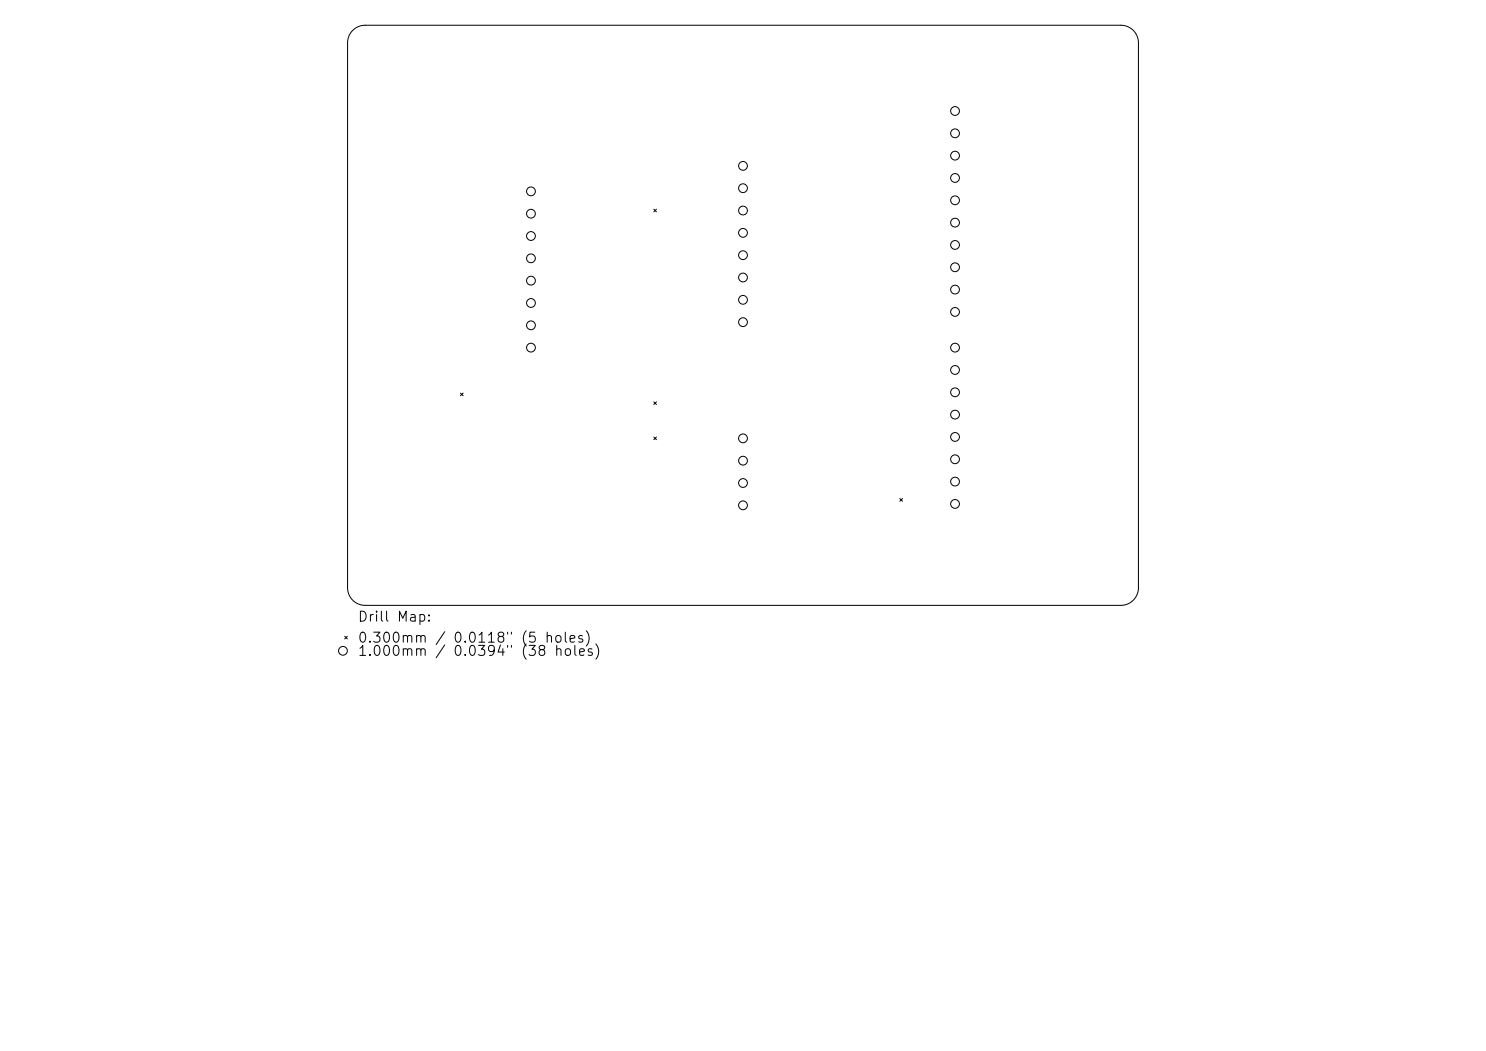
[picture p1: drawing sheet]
<svg xmlns="http://www.w3.org/2000/svg" width="297mm" height="210mm" viewBox="0 0 297 210" stroke-linecap="round" stroke-linejoin="round" font-family="sans-serif">
<defs><g id="words">
<g font-size="2">
<text x="71.4" y="124.7">Drill Map:</text>
<text x="71.4" y="128.9">0.300mm / 0.0118&quot; (5 holes)</text>
<text x="71.4" y="131.6">1.000mm</text>
<text x="90.4" y="131.6">0.0394&quot; (38</text>
</g>
</g></defs>
<g fill="none" stroke="#000" stroke-width=".2">
<path d="M70.5 6.1a3.5 3.5 0 0 1 2.5-1.1h151a3.5 3.5 0 0 1 3.5 3.6v108.8a3.5 3.5 0 0 1-3.5 3.6h-151a3.5 3.5 0 0 1-3.5-3.6v-108.8a3.5 3.5 0 0 1 1-2.5zM130.7 41.8l.5 .5M131.2 41.8l-.5 .5M92 78.5l.6 .6M92.6 78.5l-.6 .6M130.7 80.3l.5 .5M130.7 87.3l.5 .6M131.2 80.3l-.5 .5M131.2 87.3l-.5 .6M179.9 99.6l.5 .5M180.4 99.6l-.5 .5M68.9 127.1l.5 .6"/>
<path d="M69.4 127.1l-.5 .6"/>
<circle cx="106.1" cy="38.2" r=".88"/>
<circle cx="148.5" cy="37.6" r=".88"/>
<circle cx="148.5" cy="33.1" r=".88"/>
<circle cx="190.9" cy="31.1" r=".88"/>
<circle cx="190.9" cy="35.6" r=".88"/>
<circle cx="190.9" cy="22.2" r=".88"/>
<circle cx="190.9" cy="26.6" r=".88"/>
<circle cx="106.1" cy="42.7" r=".88"/>
<circle cx="106.1" cy="47.2" r=".88"/>
<circle cx="106.1" cy="51.6" r=".88"/>
<circle cx="106.1" cy="56.1" r=".88"/>
<circle cx="148.5" cy="42.1" r=".88"/>
<circle cx="148.5" cy="55.4" r=".88"/>
<circle cx="148.5" cy="51" r=".88"/>
<circle cx="148.5" cy="46.5" r=".88"/>
<circle cx="148.5" cy="59.9" r=".88"/>
<circle cx="190.9" cy="40" r=".88"/>
<circle cx="190.9" cy="48.9" r=".88"/>
<circle cx="190.9" cy="44.5" r=".88"/>
<circle cx="190.9" cy="53.4" r=".88"/>
<circle cx="190.9" cy="57.9" r=".88"/>
<circle cx="106.1" cy="65" r=".88"/>
<circle cx="106.1" cy="69.5" r=".88"/>
<circle cx="106.1" cy="60.5" r=".88"/>
<circle cx="148.5" cy="64.4" r=".88"/>
<circle cx="190.9" cy="78.4" r=".88"/>
<circle cx="190.9" cy="73.9" r=".88"/>
<circle cx="190.9" cy="62.3" r=".88"/>
<circle cx="190.9" cy="69.5" r=".88"/>
<circle cx="148.5" cy="92.1" r=".88"/>
<circle cx="148.5" cy="87.6" r=".88"/>
<circle cx="148.5" cy="96.5" r=".88"/>
<circle cx="190.9" cy="87.3" r=".88"/>
<circle cx="190.9" cy="82.8" r=".88"/>
<circle cx="190.9" cy="96.2" r=".88"/>
<circle cx="190.9" cy="91.8" r=".88"/>
<circle cx="148.5" cy="101" r=".88"/>
<circle cx="190.9" cy="100.7" r=".88"/>
<circle cx="68.5" cy="130" r=".88"/>
</g>
<use href="#words"/>
</svg>
